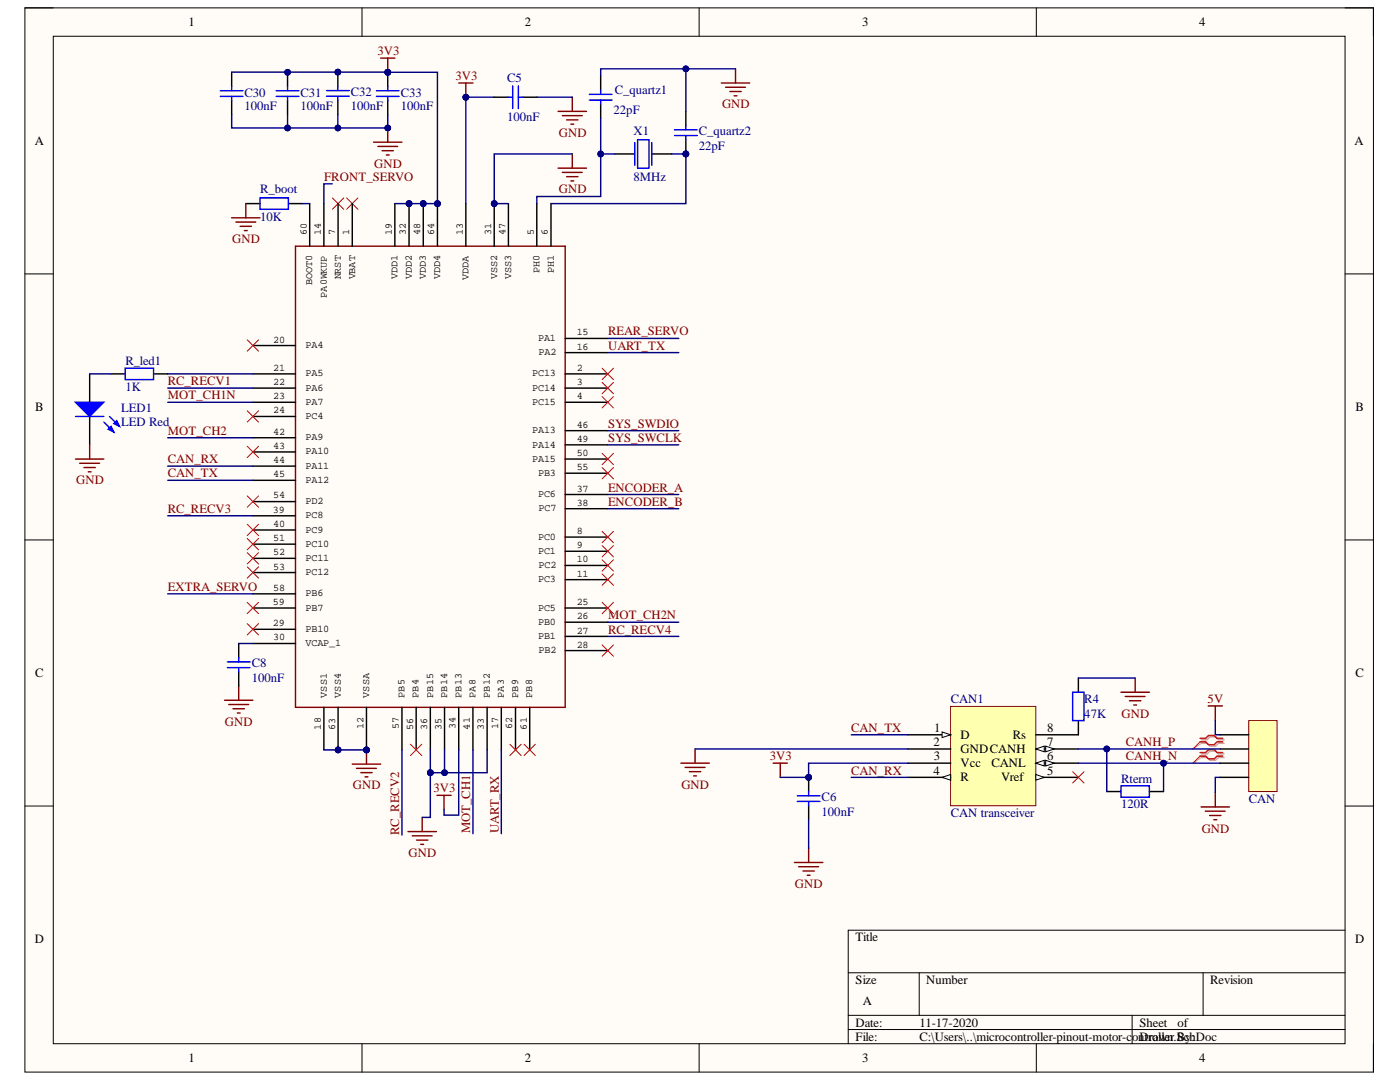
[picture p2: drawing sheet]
<svg xmlns="http://www.w3.org/2000/svg" width="279mm" height="216mm" viewBox="0 0 279 216" stroke-linecap="round" stroke-linejoin="round" font-family="sans-serif">
<defs><g id="words">
<g font-size="2.5">
<text x="37.6" y="5.2">1</text>
<text x="104.8" y="5.2">2</text>
<text x="172.1" y="5.2">3</text>
<text x="239.3" y="5.2">4</text>
<text x="6.9" y="29">A</text>
<text x="270.3" y="29">A</text>
<text x="7" y="82.1">B</text>
<text x="270.5" y="82.1">B</text>
<text x="7" y="135.1">C</text>
<text x="270.5" y="135.1">C</text>
<text x="186.3" y="148.9">2</text>
<text x="186.5" y="146">1</text>
<text x="191.7" y="147.5">D</text>
<text x="202.1" y="147.5">Rs</text>
<text x="209" y="148.9">7</text>
<text x="209" y="146">8</text>
<text x="186.3" y="154.6">4</text>
<text x="186.4" y="151.7">3</text>
<text x="191.7" y="153.1">Vcc</text>
<text x="191.7" y="155.9">R</text>
<text x="191.7" y="150.3">GNDCANH</text>
<text x="197.9" y="153.1">CANL</text>
<text x="199.8" y="155.9">Vref</text>
<text x="209" y="154.6">5</text>
<text x="209" y="151.7">6</text>
<text x="6.9" y="188.2">D</text>
<text x="170.7" y="187.9">Title</text>
<text x="270.4" y="188.2">D</text>
<text x="170.7" y="196.4">Size</text>
<text x="184.9" y="196.4">Number</text>
<text x="241.5" y="196.4">Revision</text>
<text x="172.2" y="200.6">A</text>
<text x="170.7" y="204.8">Date:</text>
<text x="170.7" y="207.7">File:</text>
<text x="183.5" y="204.8">11-17-2020</text>
<text x="183.5" y="207.7">C:\Users\..\microcontroller-pinout-motor-controller By:</text>
<text x="227.4" y="204.8">Sheet</text>
<text x="227.4" y="207.7">D awn.SchDoc</text>
<text x="235" y="204.8">of</text>
<text x="37.6" y="211.9">1</text>
<text x="104.8" y="211.9">2</text>
<text x="172.1" y="211.9">3</text>
<text x="239.3" y="211.9">4</text>
</g>
<g font-size="2.5" fill="#800000">
<text x="75.3" y="11.1">3V3</text>
<text x="90.9" y="16">3V3</text>
<text x="144.1" y="21.6">GND</text>
<text x="111.5" y="27.3">GND</text>
<text x="74.7" y="33.5">GND</text>
<text x="64.7" y="36.1">FRONT_SERVO</text>
<text x="111.5" y="38.6">GND</text>
<text x="46.3" y="48.6">GND</text>
<text x="121.3" y="69.8">UART_TX</text>
<text x="121.3" y="66.9">REAR_SERVO</text>
<text x="33.5" y="76.9">RC_RECV1</text>
<text x="33.5" y="79.7">MOT_CH1N</text>
<text x="33.5" y="86.8">MOT_CH2</text>
<text x="121.3" y="85.3">SYS_SWDIO</text>
<text x="121.3" y="88.2">SYS_SWCLK</text>
<text x="33.5" y="92.4">CAN_RX</text>
<text x="33.5" y="95.2">CAN_TX</text>
<text x="15.2" y="96.7">GND</text>
<text x="121.3" y="98.1">ENCODER_A</text>
<text x="121.3" y="100.9">ENCODER_B</text>
<text x="33.5" y="102.3">RC_RECV3</text>
<text x="33.5" y="117.9">EXTRA_SERVO</text>
<text x="121.3" y="123.5">MOT_CH2N</text>
<text x="121.3" y="126.4">RC_RECV4</text>
<text x="223.8" y="143.2">GND</text>
<text x="241" y="140.3">5V</text>
<text x="44.9" y="144.8">GND</text>
<text x="169.9" y="146">CAN_TX</text>
<text x="224.7" y="148.9">CANH_P</text>
<text x="153.7" y="151.7">3V3</text>
<text x="169.9" y="154.6">CAN_RX</text>
<text x="224.7" y="151.7">CANH_N</text>
<text x="70.4" y="157.5">GND</text>
<text x="86.5" y="158.1">3V3</text>
<text x="136" y="157.4">GND</text>
<text x="79.7" y="166.6" transform="rotate(-90 79.7 166.6)">RC_RECV2</text>
<text x="93.9" y="166.3" transform="rotate(-90 93.9 166.3)">MOT_CH1</text>
<text x="99.5" y="166.3" transform="rotate(-90 99.5 166.3)">UART_RX</text>
<text x="239.8" y="166.1">GND</text>
<text x="81.5" y="171">GND</text>
<text x="158.6" y="177.2">GND</text>
</g>
<g font-size="2.5" fill="#000080">
<text x="101.2" y="16.3">C5</text>
<text x="48.8" y="22">100nF</text>
<text x="48.8" y="19.3">C30</text>
<text x="60" y="22">100nF</text>
<text x="60" y="19.3">C31</text>
<text x="70" y="22">100nF</text>
<text x="70" y="19.2">C32</text>
<text x="80" y="22">100nF</text>
<text x="80" y="19.3">C33</text>
<text x="122.4" y="22.8">22pF</text>
<text x="122.7" y="18.8">C_quartz1</text>
<text x="101.2" y="24.2">100nF</text>
<text x="126.4" y="27">X1</text>
<text x="139.4" y="29.9">22pF</text>
<text x="139.4" y="27">C_quartz2</text>
<text x="51.9" y="38.6">R_boot</text>
<text x="126.4" y="36.1">8MHz</text>
<text x="51.9" y="44">10K</text>
<text x="25" y="78">1K</text>
<text x="25" y="72.9">R_led1</text>
<text x="24.2" y="82.2">LED1</text>
<text x="24.2" y="85.1">LED Red</text>
<text x="50.2" y="136.1">100nF</text>
<text x="50.2" y="133.2">C8</text>
<text x="189.8" y="140.4">CAN1</text>
<text x="216.4" y="143.2">47K</text>
<text x="216.4" y="140.4">R4</text>
<text x="164" y="159.9">C6</text>
<text x="223.8" y="161.3">120R</text>
<text x="223.8" y="156.3">Rterm</text>
<text x="249.2" y="160.2">CAN</text>
<text x="164" y="162.8">100nF</text>
<text x="189.8" y="163">CAN transceiver</text>
</g>
<g font-size="2">
<text x="61.2" y="46.9" transform="rotate(-90 61.2 46.9)">60</text>
<text x="64" y="46.9" transform="rotate(-90 64 46.9)">14</text>
<text x="66.9" y="46.9" transform="rotate(-90 66.9 46.9)">7</text>
<text x="69.7" y="46.9" transform="rotate(-90 69.7 46.9)">1</text>
<text x="78.2" y="46.9" transform="rotate(-90 78.2 46.9)">19</text>
<text x="81" y="46.9" transform="rotate(-90 81 46.9)">32</text>
<text x="83.9" y="46.9" transform="rotate(-90 83.9 46.9)">48</text>
<text x="86.7" y="46.9" transform="rotate(-90 86.7 46.9)">64</text>
<text x="92.3" y="46.9" transform="rotate(-90 92.3 46.9)">13</text>
<text x="98" y="46.9" transform="rotate(-90 98 46.9)">31</text>
<text x="100.9" y="46.9" transform="rotate(-90 100.9 46.9)">47</text>
<text x="106.5" y="46.9" transform="rotate(-90 106.5 46.9)">5</text>
<text x="109.3" y="46.9" transform="rotate(-90 109.3 46.9)">6</text>
<text x="62.3" y="56.9" transform="rotate(-90 62.3 56.9)">BOOT0</text>
<text x="65.2" y="59.4" transform="rotate(-90 65.2 59.4)">PA0WKUP</text>
<text x="68" y="55.8" transform="rotate(-90 68 55.8)">NRST</text>
<text x="70.9" y="55.8" transform="rotate(-90 70.9 55.8)">VBAT</text>
<text x="79.3" y="55.7" transform="rotate(-90 79.3 55.7)">VDD1</text>
<text x="82.2" y="55.7" transform="rotate(-90 82.2 55.7)">VDD2</text>
<text x="85" y="55.7" transform="rotate(-90 85 55.7)">VDD3</text>
<text x="87.9" y="55.7" transform="rotate(-90 87.9 55.7)">VDD4</text>
<text x="93.5" y="55.9" transform="rotate(-90 93.5 55.9)">VDDA</text>
<text x="99.2" y="55.7" transform="rotate(-90 99.2 55.7)">VSS2</text>
<text x="102" y="55.7" transform="rotate(-90 102 55.7)">VSS3</text>
<text x="107.6" y="54.5" transform="rotate(-90 107.6 54.5)">PH0</text>
<text x="110.5" y="54.5" transform="rotate(-90 110.5 54.5)">PH1</text>
<text x="54.5" y="68.4">20</text>
<text x="61" y="69.5">PA4</text>
<text x="107.4" y="68">PA1</text>
<text x="107.5" y="70.9">PA2</text>
<text x="115.1" y="66.9">15</text>
<text x="115.1" y="69.8">16</text>
<text x="54.5" y="74">21</text>
<text x="54.5" y="76.8">22</text>
<text x="61" y="75.1">PA5</text>
<text x="61" y="78">PA6</text>
<text x="106.2" y="75.1">PC13</text>
<text x="106.2" y="78">PC14</text>
<text x="115.1" y="74">2</text>
<text x="115.1" y="76.8">3</text>
<text x="54.5" y="79.7">23</text>
<text x="54.5" y="82.5">24</text>
<text x="61" y="80.8">PA7</text>
<text x="61" y="83.7">PC4</text>
<text x="106.2" y="80.8">PC15</text>
<text x="115.1" y="79.7">4</text>
<text x="54.5" y="86.8">42</text>
<text x="54.5" y="89.6">43</text>
<text x="61" y="87.9">PA9</text>
<text x="106.2" y="86.4">PA13</text>
<text x="106.2" y="89.3">PA14</text>
<text x="115.1" y="85.3">46</text>
<text x="115.1" y="88.1">49</text>
<text x="54.5" y="92.4">44</text>
<text x="54.5" y="95.2">45</text>
<text x="61" y="90.7">PA10</text>
<text x="61" y="93.5">PA11</text>
<text x="106.2" y="92.1">PA15</text>
<text x="107.4" y="95">PB3</text>
<text x="115.1" y="91">50</text>
<text x="115.1" y="93.8">55</text>
<text x="54.5" y="99.5">54</text>
<text x="61" y="96.3">PA12</text>
<text x="61" y="100.6">PD2</text>
<text x="107.4" y="99.2">PC6</text>
<text x="107.5" y="102">PC7</text>
<text x="115.1" y="98.1">37</text>
<text x="115.1" y="100.9">38</text>
<text x="54.5" y="102.3">39</text>
<text x="54.5" y="105.1">40</text>
<text x="54.5" y="108">51</text>
<text x="61" y="103.4">PC8</text>
<text x="61" y="106.3">PC9</text>
<text x="107.4" y="107.7">PC0</text>
<text x="115.1" y="106.6">8</text>
<text x="54.5" y="110.8">52</text>
<text x="54.5" y="113.7">53</text>
<text x="61" y="109.1">PC10</text>
<text x="61" y="112">PC11</text>
<text x="107.4" y="110.5">PC1</text>
<text x="107.5" y="113.3">PC2</text>
<text x="115.1" y="109.4">9</text>
<text x="115.1" y="112.2">10</text>
<text x="54.5" y="117.9">58</text>
<text x="61" y="114.8">PC12</text>
<text x="61" y="119">PB6</text>
<text x="107.4" y="116.2">PC3</text>
<text x="115.1" y="115.1">11</text>
<text x="54.5" y="120.8">59</text>
<text x="54.5" y="125">29</text>
<text x="61" y="121.9">PB7</text>
<text x="107.4" y="121.9">PC5</text>
<text x="107.4" y="124.6">PB0</text>
<text x="115.1" y="120.8">25</text>
<text x="115.1" y="123.5">26</text>
<text x="54.5" y="127.8">30</text>
<text x="61" y="126.1">PB10</text>
<text x="61" y="129">VCAP_1</text>
<text x="107.4" y="127.5">PB1</text>
<text x="107.5" y="130.3">PB2</text>
<text x="115.1" y="126.4">27</text>
<text x="115.1" y="129.2">28</text>
<text x="65.2" y="139.2" transform="rotate(-90 65.2 139.2)">VSS1</text>
<text x="68" y="139.2" transform="rotate(-90 68 139.2)">VSS4</text>
<text x="73.7" y="139.2" transform="rotate(-90 73.7 139.2)">VSSA</text>
<text x="80.8" y="139.2" transform="rotate(-90 80.8 139.2)">PB5</text>
<text x="83.5" y="139.2" transform="rotate(-90 83.5 139.2)">PB4</text>
<text x="86.4" y="139.2" transform="rotate(-90 86.4 139.2)">PB15</text>
<text x="89.2" y="139.2" transform="rotate(-90 89.2 139.2)">PB14</text>
<text x="92.1" y="139.2" transform="rotate(-90 92.1 139.2)">PB13</text>
<text x="94.9" y="139.2" transform="rotate(-90 94.9 139.2)">PA8</text>
<text x="97.8" y="139.2" transform="rotate(-90 97.8 139.2)">PB12</text>
<text x="100.5" y="139.2" transform="rotate(-90 100.5 139.2)">PA3</text>
<text x="103.4" y="139.2" transform="rotate(-90 103.4 139.2)">PB9</text>
<text x="106.2" y="139.2" transform="rotate(-90 106.2 139.2)">PB8</text>
<text x="64" y="145.6" transform="rotate(-90 64 145.6)">18</text>
<text x="66.9" y="145.6" transform="rotate(-90 66.9 145.6)">63</text>
<text x="72.6" y="145.5" transform="rotate(-90 72.6 145.5)">12</text>
<text x="79.6" y="145.5" transform="rotate(-90 79.6 145.5)">57</text>
<text x="82.4" y="145.6" transform="rotate(-90 82.4 145.6)">56</text>
<text x="85.2" y="145.6" transform="rotate(-90 85.2 145.6)">36</text>
<text x="88.1" y="145.6" transform="rotate(-90 88.1 145.6)">35</text>
<text x="90.9" y="145.5" transform="rotate(-90 90.9 145.5)">34</text>
<text x="93.8" y="145.6" transform="rotate(-90 93.8 145.6)">41</text>
<text x="96.6" y="145.6" transform="rotate(-90 96.6 145.6)">33</text>
<text x="99.4" y="145.5" transform="rotate(-90 99.4 145.5)">17</text>
<text x="102.2" y="145.5" transform="rotate(-90 102.2 145.5)">62</text>
<text x="105.1" y="145.6" transform="rotate(-90 105.1 145.6)">61</text>
</g>
</g></defs>
<path d="M5 1.6h269.1v212.3h-269.1z" fill-rule="evenodd" fill="#fffcf8"/>
<path d="M5 1.6h269.1v212.3h-269.1z" fill="none" stroke="#000" stroke-width=".2"/>
<path d="M10.6 7.2h257.8v201.1h-257.8z" fill-rule="evenodd" fill="#fffcf8"/>
<g fill="none" stroke="#000" stroke-width=".2">
<path d="M5 1.6h5.6M10.6 7.2h257.8v201.1h-257.8zM72.2 1.6v5.6M139.5 1.6v5.6M206.8 1.6v5.6M268.4 1.6h5.7v5.6M5 54.7h5.6M268.4 54.7h5.7M5 107.7h5.6M268.4 107.7h5.7M5 160.8h5.6M268.4 160.8h5.7"/>
<path d="M169.3 194.1h99.1M183.4 194.1v8.5M240.1 194.1v8.5M268.4 185.6h-99.1v22.7M72.2 208.3v5.6M139.5 208.3v5.6M169.3 202.6h99.1M169.3 205.4h99.1M206.8 208.3v5.6M225.9 202.6v5.7M274.1 208.3v5.6"/>
</g>
<circle cx="136.9" cy="30.7" r=".57" fill="#000080"/>
<circle cx="136.9" cy="30.7" r=".57" fill="none" stroke="#000080" stroke-width=".2"/>
<path d="M136.9 22.2v2.9M136.9 27.9v2.8" fill="none" stroke="#000" stroke-width=".29"/>
<circle cx="136.9" cy="30.7" r=".57" fill="#000080"/>
<circle cx="136.9" cy="30.7" r=".57" fill="none" stroke="#000080" stroke-width=".2"/>
<path d="M117.6 20h4.5M117.6 18.8h4.5M119.9 18v.8M119.9 20v.8M134.6 27h4.5M134.6 25.9h4.5M136.9 25.1v.8M136.9 27v.9" fill="none" stroke="#00f" stroke-width=".29"/>
<path d="M119.9 15.1v2.9M119.9 20.8v2.8" fill="none" stroke="#000" stroke-width=".29"/>
<path d="M144 16.6h5.6M144.8 17.4h4M145.7 18.3h2.2M146.5 19.1h.6M146.8 13.7v2.9M70.3 152.5h5.7M71.2 153.3h3.9M72 154.2h2.3M72.9 155h.5M73.1 149.6v2.9" fill="none" stroke="#800000" stroke-width=".29"/>
<path d="M66.3 39.5l2.3 2.3M68.6 39.5l-2.3 2.3M69.2 39.5l2.2 2.3M71.4 39.5l-2.2 2.3" fill="none" stroke="#f00" stroke-width=".2"/>
<circle cx="73.1" cy="149.6" r=".57" fill="#000080"/>
<circle cx="73.1" cy="149.6" r=".57" fill="none" stroke="#000080" stroke-width=".2"/>
<path d="M91.5 16.6h2.9M93 16.6v2.8" fill="none" stroke="#800000" stroke-width=".29"/>
<circle cx="93" cy="19.4" r=".57" fill="#000080"/>
<circle cx="93" cy="19.4" r=".57" fill="none" stroke="#000080" stroke-width=".2"/>
<g fill="none" stroke="#800000" stroke-width=".29">
<path d="M111.4 33.6h5.6M112.2 34.4h4M113.1 35.3h2.2M113.9 36.1h.6M114.2 30.7v2.9M46.2 43.5h5.7M47.1 44.3h3.9M47.9 45.2h2.3M48.8 46h.5M49.1 40.6v2.9M44.8 139.7h5.7M47.6 136.9v2.8"/>
<path d="M45.7 140.6h3.9M46.5 141.4h2.3M47.4 142.3h.5"/>
</g>
<path d="M49.1 40.6h2.8M57.6 40.6h2.8M47.6 128.4v2.8M47.6 134.1v2.8" fill="none" stroke="#000" stroke-width=".29"/>
<path d="M51.9 39.5h5.7v2.3h-5.7zM45.4 132.1h4.5M45.4 133.2h4.5M47.6 131.2v.9M47.6 133.2v.9" fill="none" stroke="#00f" stroke-width=".29"/>
<circle cx="77.4" cy="14.4" r=".57" fill="#000080"/>
<circle cx="77.4" cy="14.4" r=".57" fill="none" stroke="#000080" stroke-width=".2"/>
<path d="M77.4 14.4v2.9M77.4 20.1v2.8" fill="none" stroke="#000" stroke-width=".29"/>
<circle cx="77.4" cy="14.4" r=".57" fill="#000080"/>
<circle cx="77.4" cy="14.4" r=".57" fill="none" stroke="#000080" stroke-width=".2"/>
<path d="M75.1 18.1h4.6M75.1 19.2h4.6M77.4 17.3v.8M77.4 19.2v.9" fill="none" stroke="#00f" stroke-width=".29"/>
<path d="M76 11.6h2.8M77.4 11.6v2.8" fill="none" stroke="#800000" stroke-width=".29"/>
<circle cx="77.4" cy="14.4" r=".57" fill="#000080"/>
<circle cx="77.4" cy="14.4" r=".57" fill="none" stroke="#000080" stroke-width=".2"/>
<path d="M114.2 19.4v2.8M111.4 22.2h5.6M112.2 23.1h4M113.1 23.9h2.2M113.9 24.8h.6" fill="none" stroke="#800000" stroke-width=".29"/>
<path d="M122.7 30.7h4M130.1 30.7h3.9" fill="none" stroke="#000" stroke-width=".29"/>
<path d="M126.7 28.5v4.5M127.2 27.9h2.3v5.7h-2.3zM130.1 28.5v4.5" fill="none" stroke="#00f" stroke-width=".29"/>
<circle cx="81.6" cy="40.6" r=".57" fill="#000080"/>
<circle cx="81.6" cy="40.6" r=".57" fill="none" stroke="#000080" stroke-width=".2"/>
<circle cx="84.5" cy="40.6" r=".57" fill="#000080"/>
<circle cx="84.5" cy="40.6" r=".57" fill="none" stroke="#000080" stroke-width=".2"/>
<circle cx="87.3" cy="40.6" r=".57" fill="#000080"/>
<circle cx="87.3" cy="40.6" r=".57" fill="none" stroke="#000080" stroke-width=".2"/>
<circle cx="67.5" cy="149.6" r=".57" fill="#000080"/>
<circle cx="67.5" cy="149.6" r=".57" fill="none" stroke="#000080" stroke-width=".2"/>
<circle cx="73.1" cy="149.6" r=".57" fill="#000080"/>
<circle cx="73.1" cy="149.6" r=".57" fill="none" stroke="#000080" stroke-width=".2"/>
<circle cx="98.6" cy="40.6" r=".57" fill="#000080"/>
<circle cx="98.6" cy="40.6" r=".57" fill="none" stroke="#000080" stroke-width=".2"/>
<path d="M59 49.1h53.8v92h-53.8z" fill="none" stroke="#800000" stroke-width=".29"/>
<g fill="none" stroke="#000" stroke-width=".29">
<path d="M78.8 40.6v8.5M81.6 40.6v8.5M50.5 68.9h8.5M50.5 74.6h8.5M50.5 77.4h8.5M112.8 74.6h8.5M112.8 77.4h8.5M112.8 67.5h8.5M112.8 70.4h8.5M50.5 80.3h8.5M50.5 83.1h8.5M50.5 87.3h8.5"/>
<path d="M50.5 90.2h8.5M50.5 93h8.5M50.5 95.8h8.5M112.8 80.3h8.5M112.8 85.9h8.5M112.8 88.8h8.5M112.8 91.6h8.5M112.8 94.4h8.5M112.8 98.7h8.5M50.5 102.9h8.5M50.5 105.8h8.5M50.5 108.6h8.5"/>
<path d="M50.5 111.4h8.5M50.5 114.2h8.5M50.5 118.5h8.5M50.5 100.1h8.5M112.8 101.5h8.5M112.8 107.2h8.5M112.8 110h8.5M112.8 112.8h8.5M112.8 115.7h8.5M50.5 121.3h8.5M50.5 125.6h8.5M50.5 128.4h8.5"/>
<path d="M112.8 121.3h8.5M112.8 124.2h8.5M112.8 127h8.5M112.8 129.8h8.5"/>
</g>
<circle cx="81.6" cy="40.6" r=".57" fill="#000080"/>
<circle cx="81.6" cy="40.6" r=".57" fill="none" stroke="#000080" stroke-width=".2"/>
<path d="M61.8 40.6v8.5M84.5 40.6v8.5M64.6 141.1v8.5M80.2 141.1v8.5M83.1 141.1v8.5M85.9 141.1v8.5M88.7 141.1v8.5M91.5 141.1v8.5M94.4 141.1v8.5M97.2 141.1v8.5M100 141.1v8.5" fill="none" stroke="#000" stroke-width=".29"/>
<circle cx="84.5" cy="40.6" r=".57" fill="#000080"/>
<circle cx="84.5" cy="40.6" r=".57" fill="none" stroke="#000080" stroke-width=".2"/>
<path d="M87.3 40.6v8.5" fill="none" stroke="#000" stroke-width=".29"/>
<circle cx="87.3" cy="40.6" r=".57" fill="#000080"/>
<circle cx="87.3" cy="40.6" r=".57" fill="none" stroke="#000080" stroke-width=".2"/>
<path d="M64.6 40.6v8.5M93 40.6v8.5M67.5 141.1v8.5" fill="none" stroke="#000" stroke-width=".29"/>
<circle cx="67.5" cy="149.6" r=".57" fill="#000080"/>
<circle cx="67.5" cy="149.6" r=".57" fill="none" stroke="#000080" stroke-width=".2"/>
<path d="M73.1 141.1v8.5" fill="none" stroke="#000" stroke-width=".29"/>
<circle cx="73.1" cy="149.6" r=".57" fill="#000080"/>
<circle cx="73.1" cy="149.6" r=".57" fill="none" stroke="#000080" stroke-width=".2"/>
<path d="M98.6 40.6v8.5M107.1 40.6v8.5M110 40.6v8.5" fill="none" stroke="#000" stroke-width=".29"/>
<circle cx="98.6" cy="40.6" r=".57" fill="#000080"/>
<circle cx="98.6" cy="40.6" r=".57" fill="none" stroke="#000080" stroke-width=".2"/>
<path d="M67.5 40.6v8.5M70.3 40.6v8.5M101.5 40.6v8.5M102.9 141.1v8.5M105.7 141.1v8.5" fill="none" stroke="#000" stroke-width=".29"/>
<path d="M81.9 148.5l2.3 2.3M84.2 148.5l-2.3 2.3" fill="none" stroke="#f00" stroke-width=".2"/>
<path d="M154.3 152.3h2.8M155.7 152.3v2.8" fill="none" stroke="#800000" stroke-width=".29"/>
<circle cx="161.4" cy="155.1" r=".57" fill="#000080"/>
<circle cx="161.4" cy="155.1" r=".57" fill="none" stroke="#000080" stroke-width=".2"/>
<path d="M161.4 155.1v2.8" fill="none" stroke="#000" stroke-width=".29"/>
<circle cx="161.4" cy="155.1" r=".57" fill="#000080"/>
<circle cx="161.4" cy="155.1" r=".57" fill="none" stroke="#000080" stroke-width=".2"/>
<path d="M161.4 160.8v2.8" fill="none" stroke="#000" stroke-width=".29"/>
<path d="M159.1 159.9h4.5M159.1 158.8h4.5M161.4 157.9v.9M161.4 159.9v.9" fill="none" stroke="#00f" stroke-width=".29"/>
<path d="M135.9 152.3h5.6M136.7 153.1h4M137.6 154h2.3M138.4 154.8h.6M138.7 149.4v2.9M158.6 172.1h5.6M159.4 172.9h4M160.2 173.8h2.3M161.1 174.6h.6M161.4 169.3v2.8" fill="none" stroke="#800000" stroke-width=".29"/>
<path d="M189.7 141h17v19.8h-17z" fill-rule="evenodd" fill="#ffffb0"/>
<path d="M189.7 141h17v19.8h-17z" fill="none" stroke="#800000" stroke-width=".2"/>
<path d="M206.7 149.5h8.5" fill="none" stroke="#000" stroke-width=".29"/>
<path d="M206.7 149.5l1.7-.6v1.1z" fill="#f8fcff"/>
<path d="M206.7 149.5l1.7-.6v1.1z" fill="none" stroke="#000" stroke-width=".2"/>
<path d="M208.7 148.9l1.7 .6-1.7 .5z" fill="#f8fcff"/>
<path d="M208.7 148.9l1.7 .6-1.7 .5z" fill="none" stroke="#000" stroke-width=".2"/>
<path d="M181.2 152.3h8.5M181.2 155.1h8.5" fill="none" stroke="#000" stroke-width=".29"/>
<path d="M188 155.1l1.7-.6v1.2z" fill="#f8fcff"/>
<path d="M188 155.1l1.7-.6v1.2z" fill="none" stroke="#000" stroke-width=".2"/>
<path d="M181.2 146.6h8.5" fill="none" stroke="#000" stroke-width=".29"/>
<path d="M188 146l1.7 .6-1.7 .6z" fill="#f8fcff"/>
<path d="M188 146l1.7 .6-1.7 .6z" fill="none" stroke="#000" stroke-width=".2"/>
<path d="M181.2 149.5h8.5M206.7 155.1h8.5" fill="none" stroke="#000" stroke-width=".29"/>
<path d="M206.7 154.5l1.7 .6-1.7 .6z" fill="#f8fcff"/>
<path d="M206.7 154.5l1.7 .6-1.7 .6z" fill="none" stroke="#000" stroke-width=".2"/>
<path d="M206.7 152.3h8.5" fill="none" stroke="#000" stroke-width=".29"/>
<path d="M206.7 152.3l1.7-.6v1.1z" fill="#f8fcff"/>
<path d="M206.7 152.3l1.7-.6v1.1z" fill="none" stroke="#000" stroke-width=".2"/>
<path d="M208.7 151.7l1.7 .6-1.7 .5z" fill="#f8fcff"/>
<path d="M208.7 151.7l1.7 .6-1.7 .5z" fill="none" stroke="#000" stroke-width=".2"/>
<path d="M17.9 74.6v5.7M17.9 83.1v5.7M215.2 135.3v2.8M215.2 143.8v2.8h-8.5M220.9 157.9h2.8M229.4 157.9h2.8" fill="none" stroke="#000" stroke-width=".29"/>
<path d="M214.1 138.1h2.2v5.7h-2.2zM223.7 156.8h5.7v2.3h-5.7z" fill="none" stroke="#00f" stroke-width=".29"/>
<g fill="none" stroke="#800000" stroke-width=".29">
<path d="M223.7 138.1h5.7M224.6 139h3.9M225.4 139.8h2.3M226.5 135.3v2.8M87.2 158.7h2.8M88.6 158.7v2.8M226.3 140.7h.5M241.1 140.9h2.9M242.5 140.9v2.8M242.5 158.2v2.8M81.4 165.9h5.7M82.3 166.8h3.9"/>
<path d="M83.1 167.6h2.3M84 168.5h.5M84.3 163.1v2.8M239.7 161h5.7M240.5 161.9h4M241.4 162.7h2.3M242.3 163.6h.5"/>
</g>
<path d="M214.1 154l2.2 2.2M216.3 154l-2.2 2.2" fill="none" stroke="#f00" stroke-width=".2"/>
<path d="M15.1 80.3h5.6l-2.8 2.8z" fill="#00f"/>
<path d="M15.1 80.3h5.6l-2.8 2.8zM20.7 84.2l2 2M21.9 83.1l1.9 2" fill="none" stroke="#00f" stroke-width=".29"/>
<path d="M21.6 85.6l.5-.5 .6 1.1z" fill="#00f"/>
<path d="M21.6 85.6l.5-.5 .6 1.1z" fill="none" stroke="#00f" stroke-width=".29"/>
<path d="M23.3 83.9l.5 1.2-1.1-.6z" fill="#00f"/>
<path d="M25 73.5h5.6v2.2h-5.6zM15.1 83.1h5.6M23.3 83.9l.5 1.2-1.1-.6z" fill="none" stroke="#00f" stroke-width=".29"/>
<path d="M15.1 91.6h5.6M15.9 92.4h4M16.8 93.3h2.2M17.6 94.1h.6M17.9 88.8v2.8" fill="none" stroke="#800000" stroke-width=".29"/>
<path d="M22.1 74.6h2.9M30.6 74.6h2.9" fill="none" stroke="#000" stroke-width=".29"/>
<g fill="none" stroke="#f00" stroke-width=".2">
<path d="M49.3 67.8l2.3 2.3M51.6 67.8l-2.3 2.3M120.2 73.5l2.2 2.2M120.2 76.3l2.2 2.3M120.2 79.1l2.2 2.3M122.4 73.5l-2.2 2.2M122.4 76.3l-2.2 2.3M122.4 79.1l-2.2 2.3M49.3 99l2.3 2.2M49.3 89l2.3 2.3M49.3 82l2.3 2.2M51.6 99l-2.3 2.2"/>
<path d="M51.6 89l-2.3 2.3M51.6 82l-2.3 2.2M120.2 90.5l2.2 2.2M120.2 93.3l2.2 2.3M122.4 90.5l-2.2 2.2M122.4 93.3l-2.2 2.3M49.3 104.6l2.3 2.3M49.3 107.4l2.3 2.3M49.3 110.3l2.3 2.2M49.3 113.1l2.3 2.3M51.6 104.6l-2.3 2.3M51.6 107.4l-2.3 2.3"/>
<path d="M51.6 110.3l-2.3 2.2M51.6 113.1l-2.3 2.3M120.2 106l2.2 2.3M120.2 108.9l2.2 2.2M120.2 111.7l2.2 2.3M120.2 114.5l2.2 2.3M122.4 106l-2.2 2.3M122.4 108.9l-2.2 2.2M122.4 111.7l-2.2 2.3M122.4 114.5l-2.2 2.3M49.3 120.2l2.3 2.3M49.3 124.4l2.3 2.3"/>
<path d="M51.6 120.2l-2.3 2.3M51.6 124.4l-2.3 2.3M120.2 128.7l2.2 2.2M120.2 120.2l2.2 2.3M122.4 128.7l-2.2 2.2M122.4 120.2l-2.2 2.3M101.8 148.5l2.2 2.3M104 148.5l-2.2 2.3M104.6 148.5l2.2 2.3M106.8 148.5l-2.2 2.3"/>
</g>
<circle cx="67.4" cy="14.4" r=".57" fill="#000080"/>
<circle cx="67.4" cy="14.4" r=".57" fill="none" stroke="#000080" stroke-width=".2"/>
<path d="M67.4 14.4v2.8M67.4 20.1v2.8" fill="none" stroke="#000" stroke-width=".29"/>
<circle cx="67.4" cy="14.4" r=".57" fill="#000080"/>
<circle cx="67.4" cy="14.4" r=".57" fill="none" stroke="#000080" stroke-width=".2"/>
<path d="M65.2 18.1h4.5M65.2 19.2h4.5M67.4 17.2v.9M67.4 19.2v.9" fill="none" stroke="#00f" stroke-width=".29"/>
<circle cx="57.4" cy="14.4" r=".57" fill="#000080"/>
<circle cx="57.4" cy="14.4" r=".57" fill="none" stroke="#000080" stroke-width=".2"/>
<path d="M57.4 14.4v2.9M57.4 20.1v2.8" fill="none" stroke="#000" stroke-width=".29"/>
<circle cx="57.4" cy="14.4" r=".57" fill="#000080"/>
<circle cx="57.4" cy="14.4" r=".57" fill="none" stroke="#000080" stroke-width=".2"/>
<path d="M44 18.1h4.5M44 19.2h4.5M46.2 17.3v.8M46.2 19.2v.9M55.1 18.1h4.6M55.1 19.2h4.6M57.4 17.3v.8M57.4 19.2v.9" fill="none" stroke="#00f" stroke-width=".29"/>
<path d="M46.2 14.4v2.9M46.2 20.1v2.8" fill="none" stroke="#000" stroke-width=".29"/>
<path d="M46.2 14.4h31.2M17.9 74.6h4.2M33.5 74.6h17M33.5 77.4h17M33.5 95.8h17M33.5 93h17M33.5 87.3h17M33.5 80.3h17M121.3 98.7h14.2M33.5 102.9h17" fill="none" stroke="#000080" stroke-width=".29"/>
<circle cx="77.4" cy="14.4" r=".57" fill="#000080"/>
<circle cx="77.4" cy="14.4" r=".57" fill="none" stroke="#000080" stroke-width=".2"/>
<circle cx="67.4" cy="14.4" r=".57" fill="#000080"/>
<circle cx="67.4" cy="14.4" r=".57" fill="none" stroke="#000080" stroke-width=".2"/>
<path d="M60.4 40.6h1.4M47.6 128.4h2.9M64.6 149.6h8.5" fill="none" stroke="#000080" stroke-width=".29"/>
<circle cx="73.1" cy="149.6" r=".57" fill="#000080"/>
<circle cx="73.1" cy="149.6" r=".57" fill="none" stroke="#000080" stroke-width=".2"/>
<circle cx="67.5" cy="149.6" r=".57" fill="#000080"/>
<circle cx="67.5" cy="149.6" r=".57" fill="none" stroke="#000080" stroke-width=".2"/>
<path d="M77.4 14.4h9.9v26.2h-8.5" fill="none" stroke="#000080" stroke-width=".29"/>
<circle cx="77.4" cy="14.4" r=".57" fill="#000080"/>
<circle cx="77.4" cy="14.4" r=".57" fill="none" stroke="#000080" stroke-width=".2"/>
<circle cx="87.3" cy="40.6" r=".57" fill="#000080"/>
<circle cx="87.3" cy="40.6" r=".57" fill="none" stroke="#000080" stroke-width=".2"/>
<circle cx="84.5" cy="40.6" r=".57" fill="#000080"/>
<circle cx="84.5" cy="40.6" r=".57" fill="none" stroke="#000080" stroke-width=".2"/>
<circle cx="81.6" cy="40.6" r=".57" fill="#000080"/>
<circle cx="81.6" cy="40.6" r=".57" fill="none" stroke="#000080" stroke-width=".2"/>
<path d="M85.9 154.2v8.9h-1.6" fill="none" stroke="#000080" stroke-width=".29"/>
<circle cx="85.9" cy="154.2" r=".57" fill="#000080"/>
<circle cx="85.9" cy="154.2" r=".57" fill="none" stroke="#000080" stroke-width=".2"/>
<path d="M88.7 149.6v4.6h-2.8" fill="none" stroke="#000080" stroke-width=".29"/>
<circle cx="85.9" cy="154.2" r=".57" fill="#000080"/>
<circle cx="85.9" cy="154.2" r=".57" fill="none" stroke="#000080" stroke-width=".2"/>
<circle cx="88.7" cy="154.2" r=".57" fill="#000080"/>
<circle cx="88.7" cy="154.2" r=".57" fill="none" stroke="#000080" stroke-width=".2"/>
<path d="M91.5 149.6v13h-2.9v-1.1M97.2 149.6v4.6h-8.5" fill="none" stroke="#000080" stroke-width=".29"/>
<circle cx="88.7" cy="154.2" r=".57" fill="#000080"/>
<circle cx="88.7" cy="154.2" r=".57" fill="none" stroke="#000080" stroke-width=".2"/>
<path d="M93 19.4h5.6" fill="none" stroke="#000080" stroke-width=".29"/>
<circle cx="93" cy="19.4" r=".57" fill="#000080"/>
<circle cx="93" cy="19.4" r=".57" fill="none" stroke="#000080" stroke-width=".2"/>
<path d="M114.2 30.7h-15.6v9.9h2.9" fill="none" stroke="#000080" stroke-width=".29"/>
<circle cx="98.6" cy="40.6" r=".57" fill="#000080"/>
<circle cx="98.6" cy="40.6" r=".57" fill="none" stroke="#000080" stroke-width=".2"/>
<path d="M122.7 30.7h-2.8v8.5h-12.8v1.4" fill="none" stroke="#000080" stroke-width=".29"/>
<circle cx="119.9" cy="30.7" r=".57" fill="#000080"/>
<circle cx="119.9" cy="30.7" r=".57" fill="none" stroke="#000080" stroke-width=".2"/>
<path d="M107.1 19.4h7.1M136.9 30.7v9.9h-26.9" fill="none" stroke="#000080" stroke-width=".29"/>
<circle cx="136.9" cy="30.7" r=".57" fill="#000080"/>
<circle cx="136.9" cy="30.7" r=".57" fill="none" stroke="#000080" stroke-width=".2"/>
<path d="M146.8 13.7h-26.9v1.4" fill="none" stroke="#000080" stroke-width=".29"/>
<circle cx="136.9" cy="13.7" r=".57" fill="#000080"/>
<circle cx="136.9" cy="13.7" r=".57" fill="none" stroke="#000080" stroke-width=".2"/>
<path d="M134 30.7h2.9M121.3 88.8h14.2M121.3 85.9h14.2M121.3 101.5h14.2M121.3 127h14.2M121.3 124.2h14.2M138.7 149.5h42.5" fill="none" stroke="#000080" stroke-width=".29"/>
<circle cx="136.9" cy="30.7" r=".57" fill="#000080"/>
<circle cx="136.9" cy="30.7" r=".57" fill="none" stroke="#000080" stroke-width=".2"/>
<path d="M181.2 152.3h-19.8v2.8h-5.7" fill="none" stroke="#000080" stroke-width=".29"/>
<circle cx="161.4" cy="155.1" r=".57" fill="#000080"/>
<circle cx="161.4" cy="155.1" r=".57" fill="none" stroke="#000080" stroke-width=".2"/>
<path d="M215.2 135.3h11.3M80.2 149.6v17M85.9 149.6v4.6M169.9 155.1h11.3M169.9 146.6h11.3M242.5 143.7v2.9h1M243.5 155.1h-1v3.1" fill="none" stroke="#000080" stroke-width=".29"/>
<circle cx="85.9" cy="154.2" r=".57" fill="#000080"/>
<circle cx="85.9" cy="154.2" r=".57" fill="none" stroke="#000080" stroke-width=".2"/>
<path d="M93 19.4v21.2" fill="none" stroke="#000080" stroke-width=".29"/>
<circle cx="93" cy="19.4" r=".57" fill="#000080"/>
<circle cx="93" cy="19.4" r=".57" fill="none" stroke="#000080" stroke-width=".2"/>
<path d="M119.9 23.6v7.1M94.4 149.6v16.8M100 149.6v16.8" fill="none" stroke="#000080" stroke-width=".29"/>
<circle cx="119.9" cy="30.7" r=".57" fill="#000080"/>
<circle cx="119.9" cy="30.7" r=".57" fill="none" stroke="#000080" stroke-width=".2"/>
<path d="M136.9 13.7v8.5" fill="none" stroke="#000080" stroke-width=".29"/>
<circle cx="136.9" cy="13.7" r=".57" fill="#000080"/>
<circle cx="136.9" cy="13.7" r=".57" fill="none" stroke="#000080" stroke-width=".2"/>
<path d="M220.9 149.5v8.4M161.4 163.6v5.7" fill="none" stroke="#000080" stroke-width=".29"/>
<circle cx="220.9" cy="149.4" r=".57" fill="#000080"/>
<circle cx="220.9" cy="149.4" r=".57" fill="none" stroke="#000080" stroke-width=".2"/>
<path d="M232.2 152.3v5.6" fill="none" stroke="#000080" stroke-width=".29"/>
<circle cx="232.2" cy="152.3" r=".57" fill="#000080"/>
<circle cx="232.2" cy="152.3" r=".57" fill="none" stroke="#000080" stroke-width=".2"/>
<path d="M46.2 22.9v2.6h31.2v-2.6M66.3 36.7h-1.7v3.9M121.3 67.5h14.2M121.3 70.4h14.2M33.5 118.5h17" fill="none" stroke="#000080" stroke-width=".29"/>
<circle cx="77.4" cy="25.5" r=".57" fill="#000080"/>
<circle cx="77.4" cy="25.5" r=".57" fill="none" stroke="#000080" stroke-width=".2"/>
<circle cx="67.4" cy="25.5" r=".57" fill="#000080"/>
<circle cx="67.4" cy="25.5" r=".57" fill="none" stroke="#000080" stroke-width=".2"/>
<circle cx="57.4" cy="25.5" r=".57" fill="#000080"/>
<circle cx="57.4" cy="25.5" r=".57" fill="none" stroke="#000080" stroke-width=".2"/>
<path d="M57.4 22.9v2.6" fill="none" stroke="#000080" stroke-width=".29"/>
<circle cx="57.4" cy="25.5" r=".57" fill="#000080"/>
<circle cx="57.4" cy="25.5" r=".57" fill="none" stroke="#000080" stroke-width=".2"/>
<path d="M67.4 22.9v2.6" fill="none" stroke="#000080" stroke-width=".29"/>
<circle cx="67.4" cy="25.5" r=".57" fill="#000080"/>
<circle cx="67.4" cy="25.5" r=".57" fill="none" stroke="#000080" stroke-width=".2"/>
<path d="M74.6 28.4h5.6M75.4 29.2h4M76.3 30.1h2.2M77.1 30.9h.6M77.4 25.5v2.9" fill="none" stroke="#800000" stroke-width=".29"/>
<circle cx="77.4" cy="25.5" r=".57" fill="#000080"/>
<circle cx="77.4" cy="25.5" r=".57" fill="none" stroke="#000080" stroke-width=".2"/>
<path d="M98.6 19.4h2.9M104.3 19.4h2.8" fill="none" stroke="#000" stroke-width=".29"/>
<path d="M101.5 19.4h.8M102.3 17.1v4.6M103.4 17.1v4.6M103.4 19.4h.9" fill="none" stroke="#00f" stroke-width=".29"/>
<path d="M239.8 147.6h1.1l.6-.6h1.1l.6 .6h1.1M239.8 148.3h1.1l.6 .6h1.1l.6-.6h1.1M239.8 150.4h1.1l.6-.5h1.1l.6 .5h1.1M239.8 151.2h1.1l.6 .5h1.1l.6-.5h1.1" fill="none" stroke="#d0a19e" stroke-width=".29"/>
<path d="M239.8 148.3l-1.7 1.2M239.8 151.2l-1.7 1.1" fill="none" stroke="#d0a19e" stroke-width=".2"/>
<path d="M239.5 147.3h1.1l.6-.5h1.1l.6 .5h1.1M239.5 148h1.1l.6 .6h1.1l.6-.6h1.1M239.5 150.2h1.1l.6-.6h1.1l.6 .6h1.1M239.5 150.9h1.1l.6 .5h1.1l.6-.5h1.1" fill="none" stroke="#f00" stroke-width=".29"/>
<path d="M239.5 148l-1.4 1.5M239.5 150.9l-1.4 1.4" fill="none" stroke="#f00" stroke-width=".2"/>
<path d="M215.2 152.3h28.3" fill="none" stroke="#000080" stroke-width=".29"/>
<circle cx="232.2" cy="152.3" r=".57" fill="#000080"/>
<circle cx="232.2" cy="152.3" r=".57" fill="none" stroke="#000080" stroke-width=".2"/>
<path d="M215.2 149.5h28.3" fill="none" stroke="#000080" stroke-width=".29"/>
<circle cx="220.9" cy="149.4" r=".57" fill="#000080"/>
<circle cx="220.9" cy="149.4" r=".57" fill="none" stroke="#000080" stroke-width=".2"/>
<path d="M249.2 143.8h5.7v14.1h-5.7z" fill-rule="evenodd" fill="#ffffb0"/>
<path d="M249.2 143.8h5.7v14.1h-5.7z" fill="none" stroke="#800000" stroke-width=".2"/>
<path d="M243.5 146.6h5.7M243.5 149.5h5.7M243.5 152.3h5.7M243.5 155.1h5.7" fill="none" stroke="#000" stroke-width=".29"/>
<use href="#words"/>
</svg>
